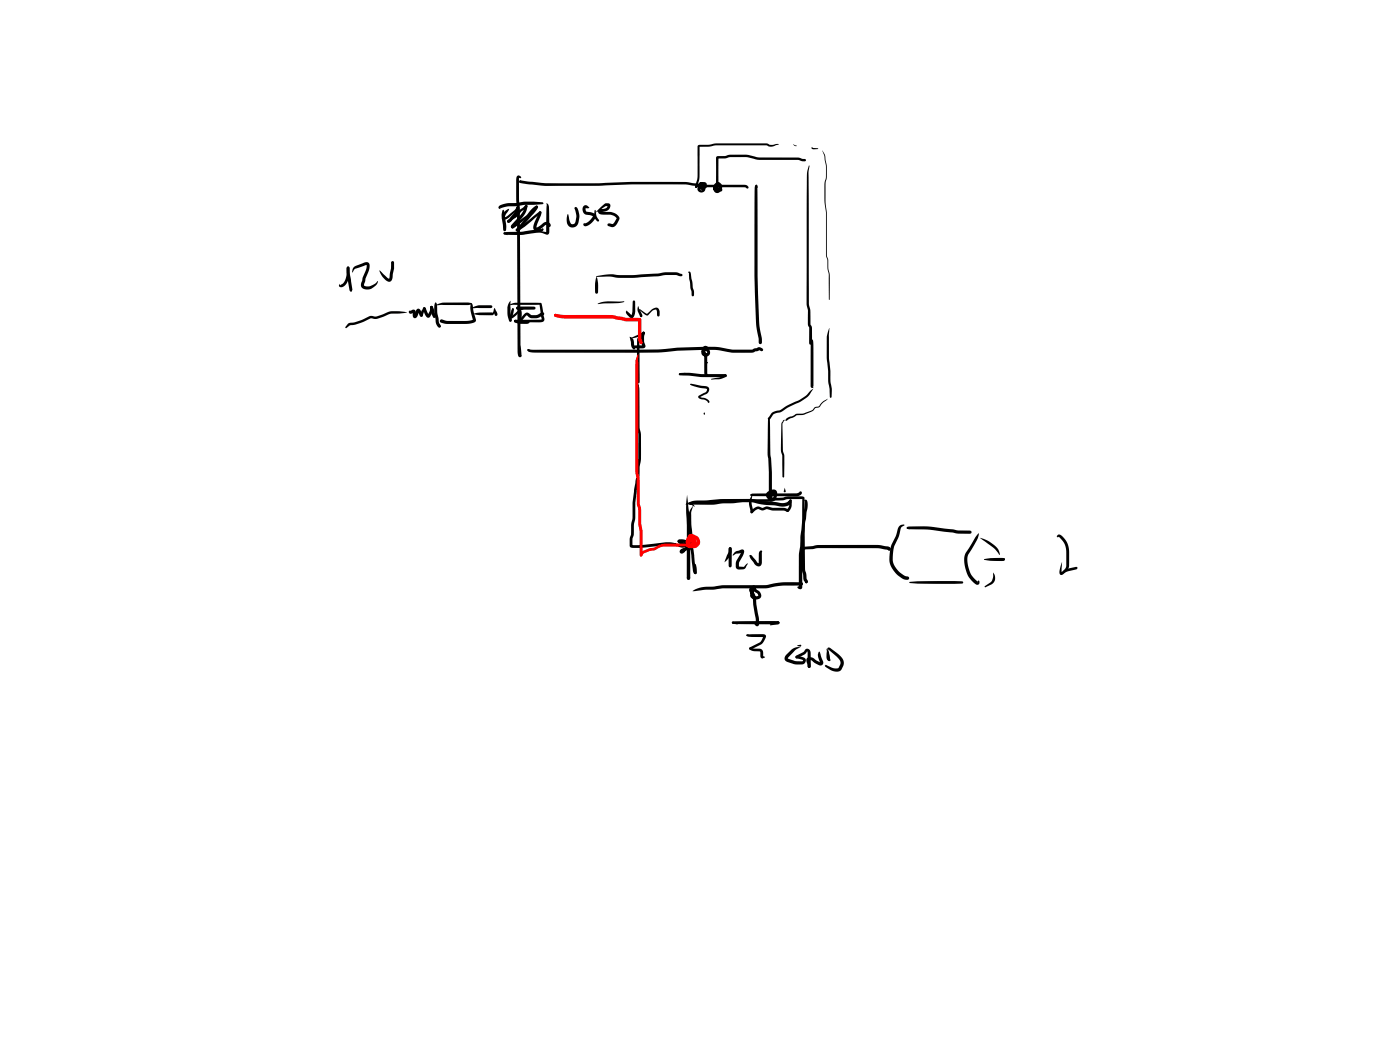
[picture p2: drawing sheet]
<svg xmlns="http://www.w3.org/2000/svg" width="285mm" height="214mm" viewBox="0 0 285 214" stroke-linecap="round" stroke-linejoin="round" font-family="sans-serif">
<g fill="#000">
<path d="M105.3 35.8l.4-.1 .4 .4-.1 .2-.4-.1h.1v4.5l.1 1.6 .2 29.3 .1 .9a.4 .4 0 0 1-.5 .1 .4 .4 0 0 1-.2-.5l-.1-29.8-.2-1.6v-4.1zM105.8 36.8l5.2 .5h8.9a251.1 251.1 0 0 1 20.3-.2l3.3 .5 8.4 .1a.58 .58 0 0 1 .4 .6l-.1 .1-.7-.3h-4.7a12.3 12.3 0 0 1-4.2-.1l-2.3-.3a178 178 0 0 0-17.7 .1l-11.6 .1-5.1-.6-.2-.3zM105.8 36.8l.3-.1 .5 .6-.8-.1-.1-.2zM142.1 29.6l.4-.1h2l1.3-.3h10.5a1.58 1.58 0 0 0 1.8 .1h.4l-.2 .2a2.08 2.08 0 0 1-2.1 .2h-10.9a6.5 6.5 0 0 1-2.8 .2l-.1 3.5a9.5 9.5 0 0 1-.5 4.6l-.2 .3-.2-.1v-.3a7.2 7.2 0 0 0 .5-4zM141.6 37.9l.1-.1-.1 .1a1.08 1.08 0 0 1 1.9 0 .79 .79 0 0 1-.5 1.3 .79 .79 0 0 1-.9-1.1 .86 .86 0 0 1 1.4 .4 .82 .82 0 0 1-1.3-.1 .82 .82 0 0 1 .5-1.3 .76 .76 0 0 1 1 .2 .76 .76 0 0 1 0 1 .76 .76 0 0 1-1.1 0 .62 .62 0 0 1-.3-.7 .62 .62 0 0 1 .5-.5l.9 .5-.4 .1-.5-.2v.4h.7v.1l-.1-.5a.62 .62 0 0 0-.8 .5l.6 .2-.1 .3-.6-.1 .1 .2 .3 .1a.53 .53 0 0 0 .1-.8 .53 .53 0 0 0-.9 .1 .29 .29 0 0 1-.3 .3 .29 .29 0 0 1-.2-.4zM145.9 31.9l.3-.1a4.9 4.9 0 0 0 2.4-.3 11 11 0 0 1 5.4 .5l8.5 .1 1.4 .3 .2 .2a1.07 1.07 0 0 1-1.3 .1l-8.9-.2a10.7 10.7 0 0 0-5.3-.5h-.1a3.9 3.9 0 0 1-2.3 .3l.1-.2v6a.33 .33 0 0 1 .2 .3 .33 .33 0 0 1-.2 .3l-.4-.3-.1-.5v-5.8zM145.5 37.5a.86 .86 0 0 1 1.1-.3 .86 .86 0 0 1 .4 1.1l-.3 .5a.79 .79 0 0 1-1.3 .1 .79 .79 0 0 1 .5-1.2l.5-.2-.2 .5-.5 .3 .2 .4h.3l.4-.7-.4-.5-.4 .5v.4l1 .1-.2 .1-.2-.5h-.5h.1v.1a.36 .36 0 0 1 .4 .1 .36 .36 0 0 1 .1 .3 .6 .6 0 0 1-.8 0 .6 .6 0 0 1-.1-.8 .6 .6 0 0 1 .8-.1 .88 .88 0 0 1 .5 1.3h-.7a.87 .87 0 0 1-1-.5 .87 .87 0 0 1 .3-1zM153.8 37.7l.2-.1 .2 .2v1.2a548.4 548.4 0 0 0 .4 27.4l.5 2.6v.8l-.3 .3-.3-.3-.1-.9-.3-1.8a262.7 262.7 0 0 1-.5-25.2l.1-3.7zM154 37.6l.2 .2v.4l-.4-.4zM161.5 29.4l.7 .2v.1h-.4zM164.7 33.7l.1 .1a14.2 14.2 0 0 0-.2 4.3l.2 24.2a11.8 11.8 0 0 1 .2 3.8l.3 .7v3.1l-.3 .3-.3-.3 .1-3.2-.3-.5v-.5a7.8 7.8 0 0 0-.2-3.3v-24.3a9.6 9.6 0 0 1 .4-4.4zM165.3 29.9l.2 .2 1.1 .2-1.1 .1a.28 .28 0 0 1-.2-.2 .28 .28 0 0 1 0-.3z"/>
<path d="M167.4 30.6l.6 1.1a13.8 13.8 0 0 1 .3 4.7l-.2 .7v1a21.5 21.5 0 0 0 .2 5.2v8.7l.3 .9 .1 1.8 .2 1.2-.1 5.2-.1-5.1-.2-1.4v-1.7l-.3-.9v-8.7a26.9 26.9 0 0 1-.3-6.4l.2-.5a13.3 13.3 0 0 0-.3-4.7zM70.7 54.3h.4a3.8 3.8 0 0 1-1.2 4.1l-.4 .1a.4 .4 0 0 1-.5-.4l.1-.3 .2 .2a1.79 1.79 0 0 0 1.1-1.4zM70.7 54.3h.2l.3 .2 .5 4.4-.2 .5-.3-.4-.6-3.1zM71.4 58.9h.3l-.2 .5-.3-.3zM72 54.4l1.9-.8a.85 .85 0 0 1 1.1-.1 .85 .85 0 0 1 .2 1.1l-1 3a.43 .43 0 0 0-.1 .5 .43 .43 0 0 0 .6 .2 2.27 2.27 0 0 0 1.6-.5l.5-.6a.63 .63 0 0 1-.3 1 2.18 2.18 0 0 1-2.5 .6 1.07 1.07 0 0 1-.2-1.7l.1-.6 .7-1.7 .1-.8-2.4 .7-.6 .8 .1-.7zM77.3 55.1l1.9 1.7 .4-2.2v-1.1l.3-.3 .2 .1a2.37 2.37 0 0 1 0 2.1l-.1 .8a.84 .84 0 0 1-.2 .9 .84 .84 0 0 1-.9 .2l-1-.9zM79.7 53.3h.4l.1 .2-.3 .5-.3-.5zM101.6 42l1.5-.6 2.2-.1 1.4-.2 3.8 .1 .2 .2-.2 .2-7.1 .4-1.4 .4-.2-.1 .1 .3-.4-.3zM102.3 42.8l.2-.1 .1 .1 .2 1.3a6.5 6.5 0 0 1 .2 2.9h-.5l-.1-1a7.2 7.2 0 0 1-.1-3.2zM102.6 47.4l.7-.2a31.4 31.4 0 0 0 6.8-.6l.4-.2 .2 .2-.3 .5a23.9 23.9 0 0 1-7.5 .7l-.3-.1zM103.4 44.8l1.4-1 2.1-2h.4v.4l-1.2 .9-1 1.2-1.6 1.1-.3-.3zM102.6 47.4l.3-.1 .5 .6-.8-.2z"/>
<path d="M102.8 43l.9-.4-.8 1.1-.2 .7-.1-.1 .9-.4 1.3-1.2 .6-.7a.55 .55 0 0 1-.2 .9l-2.1 1.7a.54 .54 0 0 1-.8 .1 .54 .54 0 0 1 0-.8zM104.1 46l3-2.1 1.4-1.5 .9-.5 .1 .2v.2l-.9 .6-1 1.3-2.8 2.1a.38 .38 0 0 1-.5 .2 .38 .38 0 0 1-.2-.5zM104.1 46l.2-.1 .3 .1v.4l-.3 .1-.2-.1zM105.1 46.6l1.4-.9 3.3-2.6h.4v.3l-3.3 2.7-1.6 1-.3-.3zM105.1 42.2l.3-.2 .2 .3-.2 .9-1.4 2a.37 .37 0 0 1-.5 .1 .37 .37 0 0 1-.2-.4l.4-.3 1-1.3zM106.9 41.9l.2-.2 .2 .1a3.9 3.9 0 0 1-1.7 3.3l-1.1 1.3h-.4l-.1-.3 .2-.4 1.6-1.7a4.1 4.1 0 0 0 1.1-2.1zM109.1 41.9l.2-.1 .2 .2a1.35 1.35 0 0 1-.6 1.3l-3.1 3.6a.46 .46 0 0 1-.8-.1l4-4.7 .1 .1zM109.8 43.1h.4v.3l-1 2.9 .5-.1 .8-.7a.93 .93 0 0 1 1-.3 .93 .93 0 0 1 .6 .7l-.3 .3-.4-.4h-.3l-1.1 .9a.77 .77 0 0 1-.9 .3 .77 .77 0 0 1-.5-.9zM111.2 41.4l.4 .2a26.8 26.8 0 0 1 .1 6.1l-.3 .1-1.2-.4-.8-.1a.45 .45 0 0 1-.6-.3l2.6 .3h-.2zM115.5 43.6l.2 .1 .1 .6a1.24 1.24 0 0 0 .6 1.3 .6 .6 0 0 0 .8-.5l.2-1.1-.5-1.6a.4 .4 0 0 1 .5-.2 .4 .4 0 0 1 .3 .4 3.9 3.9 0 0 1 0 2.9 1.22 1.22 0 0 1-1.5 .8 1.22 1.22 0 0 1-.8-1.5zM118.8 42a.84 .84 0 0 1 1.2 .3l-.2 .1h-.6l.1 .6 1.6 .4a.68 .68 0 0 1 .5 .6 .68 .68 0 0 1-.3 .7 2.37 2.37 0 0 1-2.1 1.3 .29 .29 0 0 1-.3-.3 .29 .29 0 0 1 .4-.2v.1v-.1l.8-.5 .9-1v.1l-1.4-.4a1.14 1.14 0 0 1-.6-1.7zM121.2 42.7l.2 1.3 .5 .7v.4a1.06 1.06 0 0 1-.9-.9l.1-1.4z"/>
<path d="M122.2 42.3a1.61 1.61 0 0 1 1.6-.9 .77 .77 0 0 1 .5 .7 .77 .77 0 0 1-.5 .7l-.9 .3h-.6h.3a4.2 4.2 0 0 1 2.9 .5l.5 .5 .1 .4-.4 1a1.14 1.14 0 0 1-.9 .8 1.14 1.14 0 0 1-1.1-.5l.3-.3 .7 .1 .4-.3 .5-.9-.6-.5a4.3 4.3 0 0 0-2.5-.2 .6 .6 0 0 1-.7-.7 .6 .6 0 0 1 .8-.4 .85 .85 0 0 0 1.1-.7l.1 .1h-.4l-2 1.2zM121.4 56.2l1.5-.2a7.9 7.9 0 0 1 3.1 0h3.2l4.7-.3 1.6-.3a5.8 5.8 0 0 1 2.7 .2l.7 .2a.43 .43 0 0 1-.2 .5 .43 .43 0 0 1-.6-.1l-.5-.2h-2.1l-1.6 .3-5.1 .3a18 18 0 0 1-4.8-.3l-2.5 .1zM121.5 56.3a6.6 6.6 0 0 1 .2 3.4h-.4a6.6 6.6 0 0 1 .2-3.4zM140.2 55.3a.4 .4 0 0 1 .5 .5l.6 3.7v.6l-.2 .2-.3-.2-.5-3.3v-1.2l-.2-.2zM70.8 65.9l2.6-.7 1.5-.6a2.46 2.46 0 0 1 1.7-.2l1-.3a6.6 6.6 0 0 1 5.3-.5l-1.6 .2-1.7 .1-2.9 1-1.3-.1-1.9 .9-1.1 .4-1.2 .1-.8 .6-.1-.2zM83.3 63.3h.3l.5 .4-.6-.1 .1-.3a.53 .53 0 0 1 .7-.2 .53 .53 0 0 1 .3 .5v.7l-.2-.1 .2-.3a.75 .75 0 0 1 .8-1l.1 .1a1.34 1.34 0 0 1 .5 1.4l-.2 .1-.3-.2-.5-.9h.2v.1a.95 .95 0 0 1-1 1.2l-.1-.3-.1-.9 .1 .1a.45 .45 0 0 1-.5 .3 .45 .45 0 0 1-.3-.6zM86.1 62.7l.3-.1h.2v.4l-.5 1.3-.3 .2-.2-.1-.1-.3zM86.2 62.6h.2l.2 .1 .7 1.4h-.2l.4-.9 .1-.7 .2-.2 .2 .1 .1 1-.5 1a.55 .55 0 0 1-.6 .3 .55 .55 0 0 1-.4-.5l-.5-1.2zM87.6 62.3h.2a1.93 1.93 0 0 1 .7 1.4l.2 .3a.37 .37 0 0 1-.1 .5 .37 .37 0 0 1-.4 .1l-.4-.7-.2-1.4zM88.2 63.9h.4l.1 .1v.4l-.3 .3-.3-.3zM88.2 64.2l.4-.1-.2 .3 .2-.3 .1 .3-.1 .2h-.3l.1-.2-.1 .3-.2-.3zM88.7 62.1a5.2 5.2 0 0 1 3.2-.5h3.4l.7 .1 .1 .2-.1 .1-.7 .1z"/>
<path d="M88.7 61.6a3.3 3.3 0 0 1 .3 2.1l.4 2 .3 .5h-.2h.2a.35 .35 0 0 1-.3 .5 .35 .35 0 0 1-.4-.4l-.2-.4a11.5 11.5 0 0 1-.3-4.1zM89.4 66l.3 .4-.2 .3-.3-.3zM96 62.7a4.6 4.6 0 0 1 3-.5l1-.1 .3 .3-.3 .3-4 .1zM89.6 65.1l.3-.1 1.2 .3h3.9l1.4-.2-.1 .1-.2-.9a2.65 2.65 0 0 1-.1-2.5 1.26 1.26 0 0 1 .3 1.2l.6 2a.7 .7 0 0 1-.8 .8l-1.1 .2-4.2-.1-1-.2-.3-.3zM96.5 63.8l1.1-.2 2.6 .1 .4-.3v.3a.45 .45 0 0 1-.5 .5h-2a1.8 1.8 0 0 1-1.6-.4zM100.7 62.7l.4 .8a.52 .52 0 0 1-.1 .8l-.3-.3a1.3 1.3 0 0 1 0-1.3zM103.6 62.1l1.3-.5 5.2 .1 .2 .2-.2 .2zM103.9 64.7l.3 .5-.3 .3-.2-.3zM103.9 61.3v2.5l.3 1.3-.1 .3-.2 .1a2.67 2.67 0 0 1-.6-1.9 2.95 2.95 0 0 1 .6-2.3zM103.9 64.4l.8-.4 .8-.8a.41 .41 0 0 1 .6-.1 .41 .41 0 0 1 .1 .5l-.1 1.8-.3 .2-.3-.4 .2-1.8h.1l-1.5 1.4h-.3l-.2-.2zM104.3 62.8l.3 .1-.4 .5zM104.3 62.9l.2-.1 .1 .1-.2 .2z"/>
<path d="M104.2 63l.2-.2 .2 .4-.3 1.3-.1-.1 .1 .2-.2 .3-.3-.2v-.2zM104.7 65.2l2.7 .2v.1v-.3l.4 .1a.48 .48 0 0 1-.1 .5 .48 .48 0 0 1-.5 .1 4.2 4.2 0 0 1-2.4-.2l-.2-.3zM105.2 62.5l3.5-.1 .4 .3-.4 .3h-3.3h-.2zM105.8 70.3h.1l.1 .4 .2 1.3-.1 .5-.2 .2-.3-.2 .2-.5zM106.6 64l.7-.4 .9 .6 1.1-.1 1.2-.5 .2 .1 .1 .2-.1 .2-.9 .5-.7 .2h-1.1l-.7-.6-1.2 1.3-.5 .1-.1-.2zM105.6 65.2l.3-.1 .2 .3-.1 .2h-.3l-.2-.2zM105.2 62.5a.69 .69 0 0 1 .9 .3l.5 .2-.6 .2-.8-.2-.1-.3zM107.4 71.1l22.3 .1 5.8-.2a57.8 57.8 0 0 1 10-.4h.4a25.8 25.8 0 0 0 7.4 .5l1.2-.4 .7 .2 .2 .3-.3 .3-.5-.2-1 .4a25.1 25.1 0 0 1-8.1-.5 57.1 57.1 0 0 0-10 .5l-5.8 .1h-19.3a5.6 5.6 0 0 1-2.8-.2l-.2-.3zM107.4 71.1h.3l.4 .3 .5 .1v.1a1.29 1.29 0 0 1-1.2-.3zM104.8 65.1l5.5-.1-.4-3.1 .2-.2a5 5 0 0 1 .6 2.5v.1a.83 .83 0 0 1 0 1 .83 .83 0 0 1-.9 .3h-4.9l-.3-.2zM121.7 61.8a8.5 8.5 0 0 1 4.4-.4l.9-.1 .1 .2a13.1 13.1 0 0 1-4.5 .3l-.8 .1zM128.9 61.2h.3l.1 .2-.1 2.6a.63 .63 0 0 1-.4 .7 .63 .63 0 0 1-.7-.2l-.5-.6-.2-.4 .3-.2 .9 .9h-.1l.3-.8z"/>
<path d="M128.2 68.6a1.24 1.24 0 0 1 .9 1.6l.1 .9a1.08 1.08 0 0 1-.8-1.5zM128.5 68.8l2.5-1.3 .2 .1 .1 .2-.6 .6-2.2 .5zM129 70.3h.1l.2 .6-.2 .2-.2-.2zM129.9 78.2h.1l.2 .9 .1 8.4a9.9 9.9 0 0 1 .2 3.8 11.3 11.3 0 0 1-.3 3.8v1.8l-.9 5.5a15.2 15.2 0 0 1-.2 4.8 5.3 5.3 0 0 1-.3 2.6v1.3l-.1-.1h1.9l5.1-.6 1.2 .1 2 .4 1.4-.2 .3 .1 .1 .2-.3 .3-1.3 .2-2.3-.5h-1.1l-5.1 .5-1.5 .1a.68 .68 0 0 1-.8-.2 .68 .68 0 0 1-.1-.7v-1.2a4 4 0 0 0 .3-2.6v-.3a8.7 8.7 0 0 0 .3-3.8l.3-3.2 .5-2.8 .1-1.7a15.2 15.2 0 0 0 .3-5v-1.7l-.3-1a63 63 0 0 1 .2-9.2zM129.9 62.4l.8 1.6a.29 .29 0 0 1 0 .5 .29 .29 0 0 1-.4-.2l-.1-.1a1.92 1.92 0 0 1-.3-1.8zM130.2 63l1.5 .9 .9-.8a.91 .91 0 0 1 .9-.5 .91 .91 0 0 1 .8 .7v.9l-.3 .3-.2-.3-.2-1.2-.7 .2-.7 .7a.58 .58 0 0 1-.5 .4 .58 .58 0 0 1-.6-.4zM129.8 68.8l.8 .1-.5 .1 .1 8.8-.3 .3-.2-.3v-8.3zM130.8 67.6l.2-.1 .3 .2-.2 1.8 .3 .9a.52 .52 0 0 1-.6 .5h-1.4l-.3-.3 .3-.3h1.5l-.1 .2-.3-.7v-1.1zM138.3 76l1.9-.1 2.7 .3h4.7l.4 .3-.4 .3h-4.7l-4.4-.4-.3-.1zM138.4 76l1.2-.1-1.2 .5-.2-.2zM140.7 78.1l3.1 .5a.89 .89 0 0 1 .6 1 .89 .89 0 0 1-.9 .8l-1 .5 .1-.1a2.8 2.8 0 0 1 1.8 .8l.1 .3-.2 .2-.2-.2a1.23 1.23 0 0 0-1.3-.6l-.5-.2a.31 .31 0 0 1 0-.5l1.4-.8a.36 .36 0 0 0 .3-.3 .36 .36 0 0 0-.3-.4l-2.3-.4-.8-.3zM140.6 78.2h.2l-.1 .2z"/>
<path d="M140.6 78.2h.5l-.4 .1zM143.6 76.1l.4 .1v.3h-.3zM143.2 70.6a.62 .62 0 0 1 .9 0l-.5 .3-.2 .9 .4 .2 .2-.3-.2-.2-.3 .1v-.2l.5 1v3.5l.1 .5a.41 .41 0 0 1-.5 .1 .41 .41 0 0 1-.2-.5v-3.3l-.3-.7a.71 .71 0 0 1 .1-1 .71 .71 0 0 1 1 0 .91 .91 0 0 1 .2 1.3 .91 .91 0 0 1-1.3 .2 .91 .91 0 0 1-.2-1.3zM147.5 76.3h.4v.4h-.5zM144.8 77.1a4.7 4.7 0 0 0 2.7-.8h.4v.3l-.1 .1a3.4 3.4 0 0 1-2.2 .5l-.7 .1zM165 69.1h.3l.2 .2 .1 .9v8.5l-.1-.1 .2 .2-.3 .2-.2-.1-.2-.2 .1-8.5 .1-.9zM157.1 84.1l1.1-.5a2.46 2.46 0 0 0 1.8-.9l2.9-1.3a7.6 7.6 0 0 0 2.4-2.1l.3-.2a5.7 5.7 0 0 1-3.5 3.1l-2.1 1a3.9 3.9 0 0 1-2.3 1l-.3 .2-.7 1h-.3v-.3zM168.8 66.8v2.3a38.8 38.8 0 0 0 .3 7v1.7l.3 1.5-.1 1.6-.2 .1-.1-.1-.1-1.7-.3-1.4v-2.2a39.9 39.9 0 0 1-.3-7.1zM143.3 84.2l.2 .1-.1 .1zM143.4 84l.1 .3-.1 .1-.1-.1zM156.4 85.1h.3l.1 .2v7.2l.4 3.6v4a.36 .36 0 0 1 .4 0 .36 .36 0 0 1 .2 .4l-.3 .1 .1-.1a.68 .68 0 0 1-.7 .1 .68 .68 0 0 1-.4-.7v-3.8l-.2-3.6zM159.8 99.3l.2 .7-.2 .2-.2-.2z"/>
<path d="M159.4 85.6l.7-.1-.5 .2-.3 .7 .1 5.3 .3 1.1v4.3l-.2 .2-.2-.2v-2.7a5.2 5.2 0 0 0-.3-2.7l.1-5.3zM160.1 85.2l2-.9 1.5-.1 1.4-.5 .5-.3 .4-.5 .8-.2a3.7 3.7 0 0 1 1.9-1.5l-1.2 1a1.29 1.29 0 0 1-1.4 .9l-.6 .6-1.6 .7-1.6 .2-2.1 1.1-.2-.2zM138 110.1l.3-.2 .2 .1v.3l-.2 .2-.3-.1zM138.1 110l.2-.2a5.4 5.4 0 0 1 2.6 .6 .62 .62 0 0 1 .4 .6 .62 .62 0 0 1-.5 .6l-1.8 .8v-.2l-.2-.2h.7l.1 .2-.2 .2-.3 .3a.5 .5 0 0 1-.7-.4 .5 .5 0 0 1 .5-.6l1.7-.9 .2 .2-1.6-.5h-.9l-.3-.3zM139.7 102.5l1.1-.2a23.8 23.8 0 0 0 6-.3l2.4-.1 2.1-.3h5l3.3-.3a8.7 8.7 0 0 1 4-.2l.2 .2-.2 .2-1.4 .1a5.2 5.2 0 0 0-2.8 .3h-1.5l-1.6 .3h-5l-2.1 .3h-1.3a47.8 47.8 0 0 1-8 .2l-.3 .1zM140 116.8l.2-.1 .2 .1 .1 .9-.1 .3-.2 .1-.3-.1-.1-.3zM139.9 100.8a68.9 68.9 0 0 1 .6 12.2v4.7l-.1 .3-.2 .1-.3-.1-.1-.3v-10.7l-.1-3.6zM140.4 102.3v-.1a4.7 4.7 0 0 1 2.9-.3l3.4-.3h6.4a31.6 31.6 0 0 0 6.7 .8l1-.6a.52 .52 0 0 1 .3 .6 .52 .52 0 0 1-.4 .4l-.1 .1a3.9 3.9 0 0 1-3 0 15 15 0 0 1-4.3-.6l-6.5-.1-3.4 .3a5.7 5.7 0 0 0-2.7 .2h-.3zM138 110h.4l.6 .3a1.31 1.31 0 0 1 1.5 1.8 .71 .71 0 0 1-.9-.8 .71 .71 0 0 1 1-.5v.4l-.6 .1 .2-.1v.4l-.1 .1a.7 .7 0 0 0-.7-.7 1.75 1.75 0 0 1-1.4-.7zM141 103.1l-.3 1.3 .1 2.3 .3 4.6 .7 5.1h-.1l.2 .2a.41 .41 0 0 1-.6 .2 .41 .41 0 0 1-.2-.5l-.6-5-.3-5.5 .1-1.4zM140.4 102.3l.2-.1 .3 .2 .5 .7-.9-.3-.2-.3zM141.3 114.9l.2-.1a2.27 2.27 0 0 1 .2 2.1l-.3-.1-.1-.2 .1-.2v.1z"/>
<path d="M148.4 111.5h.5a2.77 2.77 0 0 1-1.4 3l.8-2zM148.4 111.5h.5l.1 .3v3.4l-.3 .3-.3-.3zM149.5 112.5l1-.4a.58 .58 0 0 1 .8-.2 .58 .58 0 0 1 .1 .9l-.9 1.7-.1 .8 1.1 .1a.75 .75 0 0 1 .8-.6l-.7 1-1.2 .2a.9 .9 0 0 1-.6-1.4l1.1-2.3 .2 .1-1.2 .3-.7 .4zM152.6 113l.5 .1 1.3 1.6 .2-2.3a.33 .33 0 0 1 .3-.3 .33 .33 0 0 1 .3 .2l-.1 2.2a.8 .8 0 0 1-.7 .8 .8 .8 0 0 1-.9-.6l-.7-.9-.1-.6-.2 .1zM152.8 100.7l.1-.1 .2 .3h-.2zM152.8 100.7l.4-.2 9-.1 .8-.4a.57 .57 0 0 1 .1 .7 .57 .57 0 0 1-.6 .3h-9.3h-.3zM152.9 104.1a1.61 1.61 0 0 1 2-.8l.3 .1 .9-.3 1.1 .3h1.1a3.2 3.2 0 0 1 2.2 .3l.1 .3a.57 .57 0 0 1-.9 0l-2.4-.1-1.2-.2-.9 .2-.6-.2a.72 .72 0 0 0-1 .3l-.5 .5-.2-.1zM153 101h.1l-.1 1.2 .3 1.8-.1 .4-.1 .1-.3-.2-.3-1.9zM152.8 100.8l.1-.1 .4 .3zM156.2 100.2a1.24 1.24 0 0 1 2-.1 1.45 1.45 0 0 1-1.4 2l-.3-.3 .1-1 .3-.5 .7-.3a.49 .49 0 0 1 .2 .5 .49 .49 0 0 1-.5 .4l-.1 .9-.2-.3 .4-.3 .2-.9-.8 .3a.3 .3 0 0 0-.2 .3 .3 .3 0 0 0 .2 .2l-.1 .1 .3-.3a.51 .51 0 0 1 .1 .8 .51 .51 0 0 1-.8-.2l-.4-.7zM160.8 101.7h.3l.1 .2v1.2a1.69 1.69 0 0 1-.8 1.2l-.3-.3 .6-.9zM160.8 101.7h.3v.4h-.5z"/>
<path d="M162.6 118.7l.6-.1 .3 .3-.3 .3-.6-.1-.2-.2zM163.3 111.6l.3-.1 .1 .2-.2 .2zM163.4 111.5l3.2-.5h12.1l1.7 .2a.77 .77 0 0 1 .9 .6l-.3 .3-.2-.2-2.1-.3h-12l-1.2 .2h-2l-.2-.1zM163.4 101.3l.2-.2 .2 .2v.4l.1 14.2 .3 1.9 .3 .6-.3 .4-.2-.1-.4-.6-.3-2.2zM163.3 111.7l.2-.2 .5 .4h-.5zM163.7 101.9a.43 .43 0 0 1 .6-.1 .43 .43 0 0 1 .1 .6l-1.1 10.4v6.8a.48 .48 0 0 1-.5 .4 .48 .48 0 0 1-.4-.5l.5-.1-.3 .2 .1-6.8 .2-1.5 .1-2.2 .3-2.7 .5-3 .1-1.3h.1zM163.9 118.2l.1-.2 .4 .3-.1 .4h-.4zM180.7 111.6h.5l.1 .4h-.4l-.3-.3zM183.1 107.1l.4-.3h.6l.1 .1-.7 .6-.7 2.1a7.1 7.1 0 0 0-1 4.3v.3a3.9 3.9 0 0 0 1.5 2.4l1 .7 .7 .2 .1 .2a.91 .91 0 0 1-1.3 .2 5 5 0 0 1-2.5-6.1zM184.6 107.4l.2-.1 .2 .3-.2 .1zM184.7 107.3h.1a31.8 31.8 0 0 1 8.7 .4l1.6 .3h2.4l.3 .4-.3 .3h-2.4l-1.7-.3a44.7 44.7 0 0 0-8.5-.7l-.3-.2zM184.6 107.5l.2-.2 .4 .5z"/>
<path d="M185.1 118.6l1.7-.3h6.5l2.6 .1 .2 .2-.2 .2-2.6 .1-6.5-.1zM199.2 108.6h.1a7 7 0 0 1-1.5 3.3l-.6 1a5.4 5.4 0 0 0 1.9 5.5l-.1 .2 .3-.4 .1 .1a.55 .55 0 0 1-.2 .8 .55 .55 0 0 1-.8-.3 5.9 5.9 0 0 1-1.8-6.3zM199.5 109.5h.1a6.2 6.2 0 0 1 3.8 2.8l.2 .6a10.6 10.6 0 0 0-3.5-3zM200.4 113.8l1.3-.2h2.6l.2 .1v.4a4.8 4.8 0 0 1-2.6 .1l-1.5-.2zM202.2 116.5l.3 .4a1.51 1.51 0 0 1-.7 2.1l-1.2 .6-.2-.1 1.2-.9a1.81 1.81 0 0 0 .6-1.6zM204.2 113.8l.3-.1 .1 .3-.4 .1zM204.1 113.8l.4-.1 .1 .3-.2 .1zM215.3 108.9a.93 .93 0 0 1 1.3 .6l.8 1.2 .3 1.5v3.2l-.3 .6-.4 .4a.46 .46 0 0 1-.8 .1l.9-1.1v-2.2a4 4 0 0 0-1.3-3.7l-.2-.3-.3 .2-.1-.2zM216.2 114.5v2.2l-.1-.1 .5-.5 .8-.3 1.7-.4 .3 .3-.2 .2-2 .5-.6 .4a.52 .52 0 0 1-.7 .2 .52 .52 0 0 1-.2-.7zM141 120.3a8 8 0 0 1 4.5-.9l.4-.1a66.2 66.2 0 0 1 9.5-.2l1.2-.1a18.8 18.8 0 0 1 6.8-.3l.1 .2-.3 .3h-1.7a19.3 19.3 0 0 0-5.6 .6h-.5a68.7 68.7 0 0 0-9.4 .2zM149.1 126.6l9.3-.1 .3 .3-.1 .2-.2 .1h-8.5l-.8-.1zM149.1 126.6l.2-.1 .9 .6-1-.1-.2-.2z"/>
<path d="M152 129.3l.5-.1 2.8-.1a.52 .52 0 0 1 .6 .3 .52 .52 0 0 1-.1 .6l-.7 1.1-2.3 1.2-.3-.3 .1-.2 2.1-1 .7-1.3 .1 .2-3.1-.1zM152 129.3l.1-.1 .2 .1-.2 .2zM152 129.2l.5-.1-.3 .3zM152.6 131.9l2.1 .2a.76 .76 0 0 1 .7 .8v.7l-.2-.1 .6 .3-.6 .3-.4-.3-.1-1.1-1.5-.2a.62 .62 0 0 1-.6-.6zM152.7 119.7l.5-.1 1 .5a.97 .97 0 0 1 .8 1.1 .97 .97 0 0 1-1.1 .9 1.01 1.01 0 0 1-1.1-1.3 1.53 1.53 0 0 1 .7-1.6l.3 .2 .2 .7-.6-.4h.3l-.3 1.5 .5 .2a.34 .34 0 0 0 .5-.2 .34 .34 0 0 0-.3-.4l-1.1-.6 .1-.1a4.1 4.1 0 0 1 .9 2.2l.5 3.8 .1 1a.53 .53 0 0 1-.6 .4 .53 .53 0 0 1-.5-.5l-.3-.2 .1-.1 .9 .2-.3 .2-.1-1.3-.7-4.7a1.14 1.14 0 0 1-.4-1.4zM156.8 127.1l1.5-.6 .3 .1 .1 .2-.3 .3-1.5 .2zM162 133.6l1.5-.8 .4-.5a.7 .7 0 0 1 .9-.1 .7 .7 0 0 1 .3 .9v2.6l-.4 .3-.3-.3v-3.1l-.6 .6-1.4 .8 .1-.2-.1 .2h-.4zM160.2 133.2a2.93 2.93 0 0 1 2.8-1.4l-1.1 .6-1.5 1.7 1.6 .5h1.4l.1-.2-.5-.2a1.22 1.22 0 0 1-1.1-.4l.3-.3 1 .2a.79 .79 0 0 1 .9 .8 .79 .79 0 0 1-.9 .8h-1.4l-1.4-.5a.88 .88 0 0 1-.7-.7 .88 .88 0 0 1 .5-.9zM164.3 134l.5-.2 .6 .1 1.6 1a2.7 2.7 0 0 1-.3-2.1l.1-.2 .1 .2 .7 1.8a.6 .6 0 0 1-.1 .7 .6 .6 0 0 1-.8 .1l-1.5-.9-.5-.1 .2 .5a.8 .8 0 0 1-.2 1.1l-.3-.3-.2-1zM168.3 132a2.63 2.63 0 0 1 .6 2 .33 .33 0 0 1 .1 .6 .33 .33 0 0 1-.6-.2l-.1-.5zM168.5 131.9l.3-.1 .3 .2 1.8 1.3 .7 .9 .2 .6-.1 .6-.4 1-.5 .3a2.37 2.37 0 0 1-1.7-.3l-1.2-.8 .3-.2 1.4 .6 1 .1 .5-.8v-.4l-.4-.9-2-1.8v.4l.3 1.7a.21 .21 0 0 1-.2 .3 .21 .21 0 0 1-.1-.3z"/>
<circle cx="86.4" cy="62.8" r=".28"/>
<circle cx="87.9" cy="62.5" r=".28"/>
<circle cx="104.9" cy="65.4" r=".26"/>
<circle cx="105.9" cy="72.5" r=".28"/>
<circle cx="131" cy="67.8" r=".28"/>
<circle cx="140.6" cy="102.5" r=".29"/>
<circle cx="164.2" cy="118.5" r=".29"/>
<circle cx="181" cy="111.8" r=".31"/>
<circle cx="158.4" cy="126.8" r=".3"/>
</g>
<g fill="#000">
<path d="M143.8 73.8l.2-.1 .1 .1-.1 .2z" fill-rule="evenodd"/>
<path d="M143.8 73.8l.2-.1 .1 .1-.1 .2z" fill-rule="evenodd"/>
<path d="M162.3 131.4l.4-.1 .1 .2-.1 .1-.4-.1z" fill-rule="evenodd"/>
<path d="M163 131.3l.2 .2-.2 .2-.2-.2z" fill-rule="evenodd"/>
<path d="M162.6 131.5l.4-.2v.4z" fill-rule="evenodd"/>
</g>
<g fill="#f00">
<path d="M112.9 64a.72 .72 0 0 1 .8 .3l.5 .2h-1.1l-.2-.1z"/>
<path d="M112.9 64l.2-.1 .2 .1 .1 .4-.3 .1-.2-.1z"/>
<path d="M112.9 64l.2-.1 1.9 .2h9.5l.8 .2a11.9 11.9 0 0 0 4.6 .4l.6 .1v.5a11.5 11.5 0 0 1-4.8-.2l-1.2-.3h-8a8.4 8.4 0 0 1-3.5-.3l-.2-.3z"/>
<path d="M130 64.8h.5l.1 .3v3.7l.3 1-.1 .2-.3 .1a1.49 1.49 0 0 1-.6-1.3z"/>
<path d="M129.9 72.1l.1 24.3a12.3 12.3 0 0 1 .3 4.4v1.7l.2 1.8a13.4 13.4 0 0 0 .3 4.1v4.6l-.3 .3-.3-.3a35.1 35.1 0 0 0-.3-6.9v-2.4l-.2-1.2-.1-2.6a13 13 0 0 0-.3-4.1v-17.4a22.9 22.9 0 0 1 .2-5.3z"/>
<path d="M130.6 112.4l1.6-.8a2.78 2.78 0 0 0 1.8-.6l1.3-.3h5.3l.1-.1a.46 .46 0 0 1 .1-.5 .46 .46 0 0 1 .5-.2l.1 .2a.9 .9 0 0 1-.7 1.2h-5.4l-.9 .2a3.6 3.6 0 0 1-2.1 .7l-1.3 .6a.58 .58 0 0 1-.7 .4v-.2z"/>
<path d="M140.2 108.9l.7-.2 .9 .4a1.31 1.31 0 0 1 .7 1.5 1.31 1.31 0 0 1-1.1 1h-.9a1.21 1.21 0 0 1-.9-1.2 1.21 1.21 0 0 1 1-1.2 1.16 1.16 0 0 1 1.2 1.5 1.16 1.16 0 0 1-1.9 .6 1.27 1.27 0 0 1 1-1.7 .43 .43 0 0 1 .4 .4 .43 .43 0 0 1-.2 .4l-.4-.2h.1l-.3 .8 .7-.4 .1-.3-.3-.3a.5 .5 0 0 0-.7-.1 .5 .5 0 0 0-.1 .7l.3 .3h1.1a.64 .64 0 0 0 .1-1.1l-.8-.5-.4 .1a.33 .33 0 0 1-.5 .3 .33 .33 0 0 1 0-.6z"/>
</g>
</svg>
